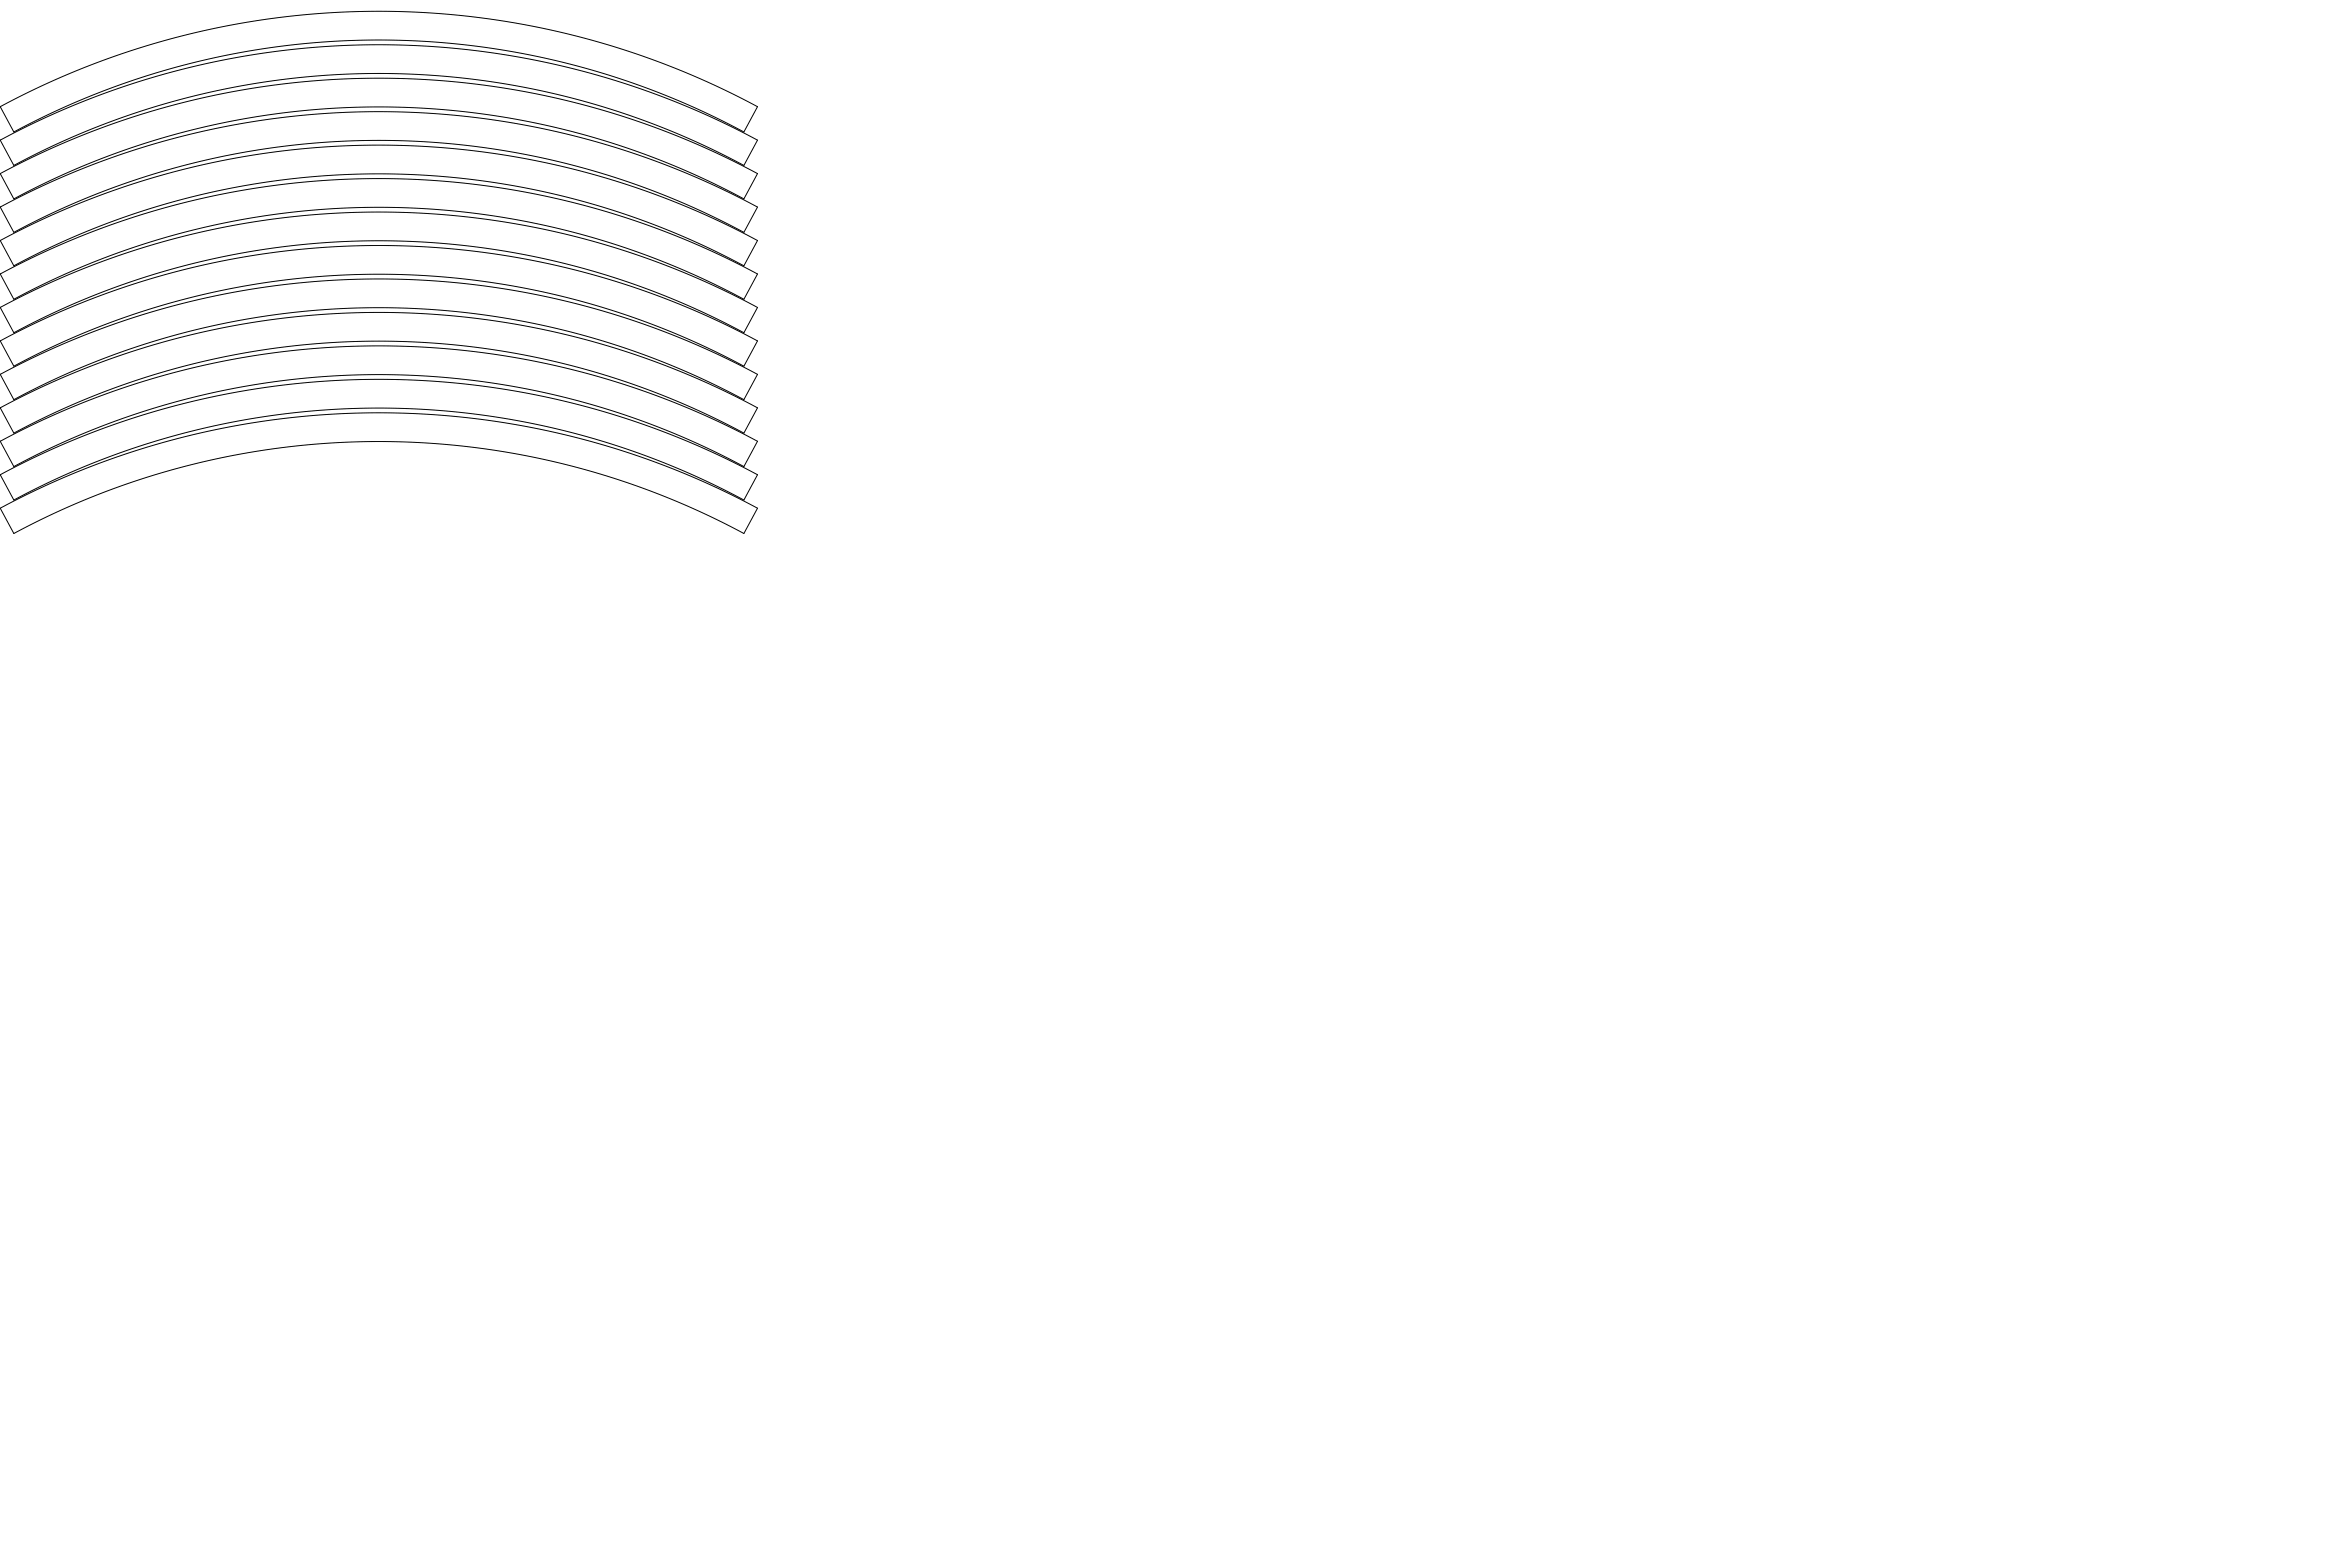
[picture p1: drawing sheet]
<svg xmlns="http://www.w3.org/2000/svg" width="900mm" height="600mm" viewBox="0 0 900 600" stroke-linecap="round" stroke-linejoin="round" font-family="sans-serif">
<g fill="none" stroke="#000" stroke-width=".38">
<path d="M.1 53.7l17-8.5 17.8-7.5 17.1-6.1 18.5-5.2 18.7-4.1 18-2.8 19.1-1.8 19.2-.6 19.3 .7 18 1.7 18 2.7 18.8 4.1 18.4 5.3 18.2 6.4 16.7 7.1 17.2 8.6-5.2 9.7-16.6-8.3-16.1-6.8-17.5-6.2-16.8-4.8-18.1-4.1-18.3-2.8-17.5-1.7-18.5-.6-18.5 .6-18.5 1.7-18.3 2.9-17.1 3.7-17.8 5.1-16.5 5.8-17.1 7.3-16.4 8.2zM.1 40.9l17-8.5 17.8-7.5 17.1-6.1 18.5-5.2 18.7-4.1 19-3 19.2-1.7 18.1-.5 19.3 .7 19.1 1.8 17.9 2.8 18.8 4.2 17.4 5 18.2 6.4 16.7 7.1 17.2 8.6-5.2 9.6-16.6-8.2-16.1-6.9-17.5-6.1-17.8-5.1-17.1-3.8-18.3-2.8-18.5-1.7-17.5-.6-18.5 .6-18.5 1.7-17.2 2.7-18.2 3.9-17.8 5.1-16.5 5.8-17.1 7.2-16.4 8.2zM.1 79.3l17-8.5 17.8-7.5 17.1-6 18.5-5.3 18.7-4.1 19-2.9 19.2-1.7 18.1-.5 19.3 .6 19.1 1.8 19 3.1 17.7 3.9 17.4 5 18.2 6.4 16.7 7.1 17.2 8.6-5.2 9.7-16.6-8.3-17.1-7.2-17.5-6.1-16.8-4.8-17.1-3.7-18.3-2.9-18.5-1.7-17.5-.5-18.5 .5-18.5 1.7-17.2 2.7-18.2 4-17.8 5-16.5 5.9-17.1 7.2-16.4 8.2zM.1 66.5l17-8.5 17.8-7.5 17.1-6 18.5-5.3 18.7-4.1 18-2.8 19.1-1.8 19.2-.6 19.3 .7 18 1.7 19 3 18.8 4.1 17.4 5 18.2 6.4 16.7 7.1 17.2 8.6-5.2 9.7-15.7-7.9-17-7.2-17.5-6.2-16.8-4.8-17.1-3.8-18.3-3-18.5-1.7-18.5-.7-18.5 .6-18.5 1.7-18.3 2.9-17.1 3.8-16.8 4.7-17.5 6.2-17.1 7.2-16.4 8.2zM.1 92.1l17-8.5 17.8-7.5 17.1-6 18.5-5.3 18.7-4.1 18-2.8 19.1-1.8 19.2-.5 19.3 .6 19.1 1.8 17.9 2.9 18.8 4.1 18.5 5.4 17.1 6 16.7 7.1 17.2 8.6-5.2 9.7-16.6-8.3-16.1-6.8-17.5-6.2-16.8-4.8-17.1-3.8-18.3-2.9-18.5-1.8-18.5-.6-18.5 .5-18.5 1.7-18.3 2.9-17.1 3.8-16.8 4.8-17.5 6.1-17.1 7.2-16.4 8.2zM.1 117.7l17-8.5 17.8-7.5 17.1-6 18.5-5.3 18.7-4.1 19-2.9 19.2-1.7 18.1-.5 19.3 .6 19.1 1.9 17.9 2.8 18.8 4.2 18.5 5.3 17.1 6.1 16.7 7.1 17.2 8.5-5.2 9.7-16.6-8.2-16.1-6.9-17.5-6.2-17.8-5-17.1-3.8-18.3-2.8-18.5-1.8-17.5-.5-18.5 .6-18.5 1.7-18.3 2.8-17.1 3.8-16.8 4.8-17.5 6.1-17.1 7.2-16.4 8.2zM.1 104.9l17-8.5 17.8-7.5 17.1-6 18.5-5.3 18.7-4.1 19-2.9 19.2-1.7 18.1-.5 19.3 .6 18 1.7 19 3 18.8 4.1 18.5 5.4 17.1 6.1 16.7 7.1 17.2 8.5-5.2 9.7-16.6-8.3-17.1-7.2-16.5-5.8-17.8-5-17.1-3.8-18.3-2.9-18.5-1.7-17.5-.5-18.5 .5-18.5 1.8-18.3 2.8-17.1 3.8-16.8 4.8-17.5 6.1-17.1 7.2-16.4 8.2zM.1 130.5l17-8.5 17.8-7.4 17.1-6.1 18.5-5.2 18.7-4.1 19-3 19.2-1.7 18.1-.5 19.3 .6 18 1.8 19 2.9 18.8 4.2 17.4 5 18.2 6.4 16.7 7.1 17.2 8.5-5.2 9.7-16.6-8.2-16.1-6.9-17.5-6.1-17.8-5.1-17.1-3.8-18.3-2.8-17.5-1.7-18.5-.6-18.5 .6-18.5 1.7-18.3 2.9-17.1 3.7-16.8 4.8-17.5 6.1-17.1 7.2-16.4 8.2zM.1 156.2l17-8.5 17.8-7.5 17.1-6 18.5-5.3 18.7-4.1 19-2.9 19.2-1.7 18.1-.6 19.3 .7 19.1 1.8 17.9 2.8 18.8 4.2 18.5 5.3 17.1 6.1 16.7 7.1 17.2 8.6-5.2 9.7-16.6-8.3-17.1-7.2-16.5-5.8-17.8-5.1-17.1-3.7-18.3-2.9-18.5-1.7-17.5-.6-18.5 .6-18.5 1.7-18.3 2.9-17.1 3.7-16.8 4.8-17.5 6.1-17.1 7.3-16.4 8.2zM.1 143.4l17-8.5 17.8-7.5 17.1-6.1 18.5-5.2 18.7-4.1 18-2.8 19.1-1.8 19.2-.6 19.3 .7 18 1.7 19 2.9 18.8 4.2 18.5 5.3 17.1 6.1 16.7 7.1 17.2 8.6-5.2 9.6-16.6-8.2-17.1-7.2-16.5-5.8-17.8-5.1-17.1-3.8-18.3-2.8-17.5-1.7-18.5-.6-18.5 .6-17.4 1.6-18.3 2.8-18.2 3.9-16.8 4.8-17.5 6.1-17.1 7.2-16.4 8.2zM.1 169l17-8.5 17.8-7.5 17.1-6 18.5-5.3 18.7-4.1 19-2.9 18.1-1.7 19.2-.5 19.3 .6 18 1.7 19 3 17.8 3.9 18.4 5.2 17.2 6 17.7 7.5 17.2 8.6-5.2 9.7-16.6-8.3-17.1-7.2-17.5-6.1-16.8-4.8-17.1-3.7-18.3-2.9-17.5-1.6-18.5-.6-18.5 .5-18.5 1.7-18.3 2.9-17.1 3.8-16.8 4.7-17.5 6.2-17.1 7.2-16.4 8.2zM.1 194.6l17-8.5 17.8-7.5 17.1-6 18.5-5.3 18.7-4.1 19-2.9 19.2-1.7 18.1-.5 19.3 .6 18 1.7 19 3 18.8 4.1 17.4 5 18.2 6.5 16.7 7 17.2 8.6-5.2 9.7-16.6-8.3-17.1-7.2-16.5-5.8-17.8-5.1-17.1-3.7-18.3-2.9-18.5-1.7-17.5-.5-18.5 .5-18.5 1.8-18.3 2.8-17.1 3.8-16.8 4.8-17.5 6.1-17.1 7.2-16.4 8.2z"/>
<path d="M.1 181.8l17-8.5 17.8-7.5 17.1-6 18.5-5.3 18.7-4.1 18-2.8 19.1-1.8 19.2-.5 19.3 .6 18 1.7 18 2.8 18.8 4.1 18.4 5.2 18.2 6.4 16.7 7.1 17.2 8.6-5.2 9.7-16.6-8.3-17.1-7.2-16.5-5.8-17.8-5.1-17.1-3.7-18.3-2.9-17.5-1.6-18.5-.6-18.5 .5-17.4 1.6-18.3 2.8-18.2 4-16.8 4.7-17.5 6.2-17.1 7.2-16.4 8.2z"/>
</g>
<g fill="#000" stroke="#000" stroke-width=".38">
<circle cx=".1" cy="53.7" r=".05"/>
<circle cx=".1" cy="40.9" r=".05"/>
<circle cx=".1" cy="66.5" r=".05"/>
<circle cx=".1" cy="79.3" r=".05"/>
<circle cx=".1" cy="92.1" r=".05"/>
<circle cx=".1" cy="104.9" r=".05"/>
<circle cx=".1" cy="117.7" r=".05"/>
<circle cx=".1" cy="130.5" r=".05"/>
<circle cx=".1" cy="143.4" r=".05"/>
<circle cx=".1" cy="156.2" r=".05"/>
<circle cx=".1" cy="169" r=".05"/>
<circle cx=".1" cy="181.8" r=".05"/>
</g>
</svg>
